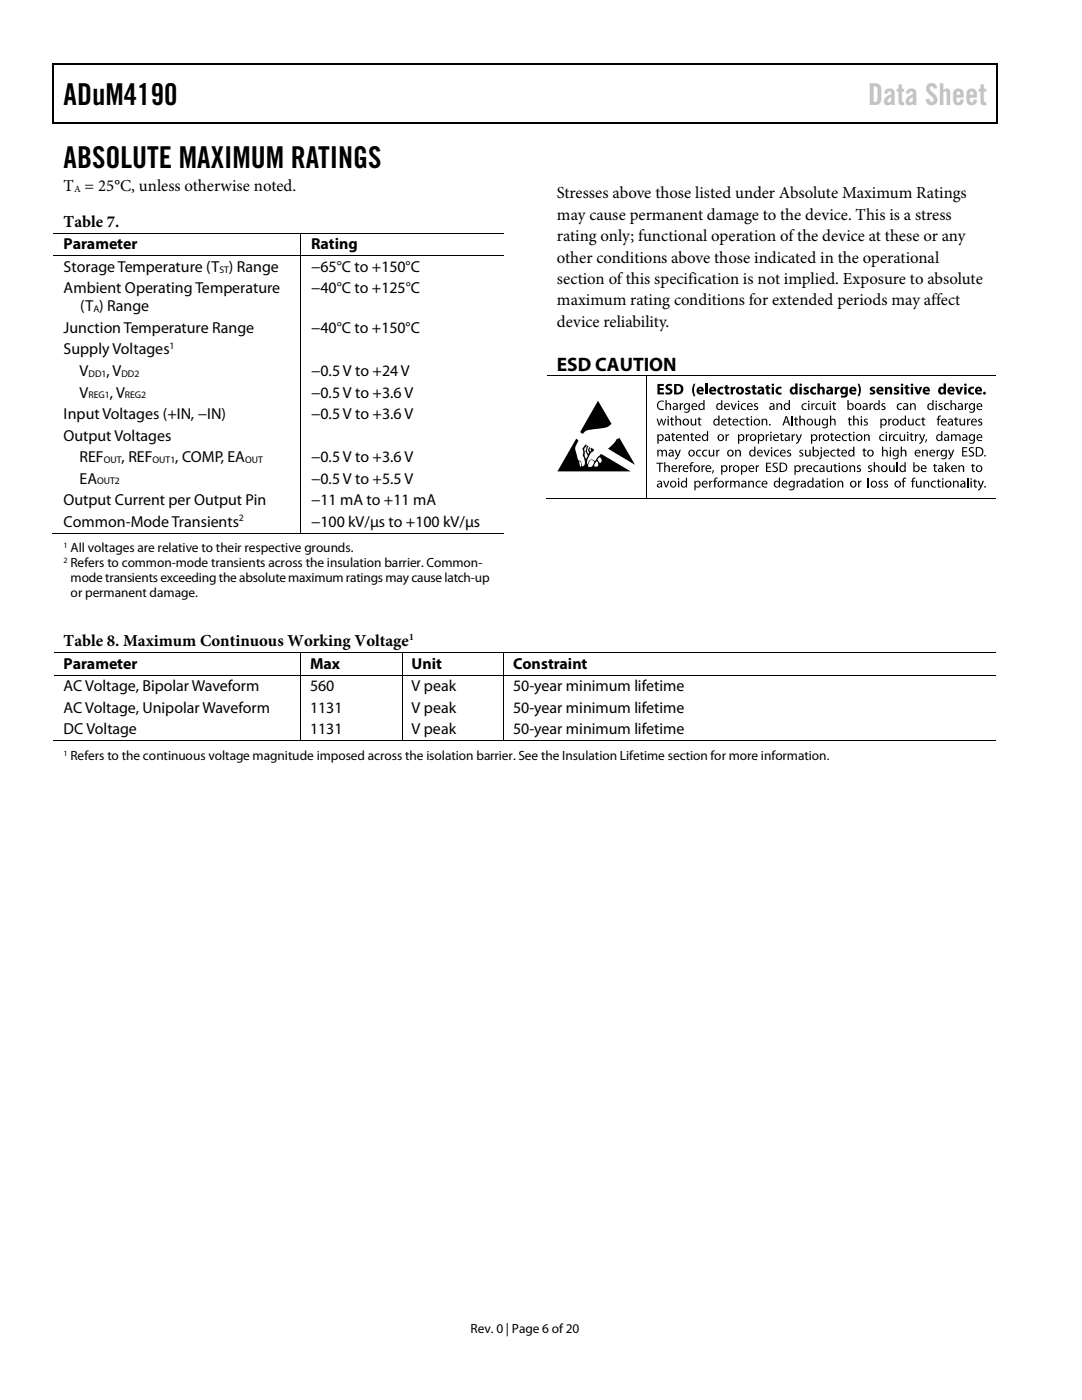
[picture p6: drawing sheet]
<svg xmlns="http://www.w3.org/2000/svg" width="216mm" height="279mm" viewBox="0 0 216 279" stroke-linecap="round" stroke-linejoin="round" font-family="sans-serif">
<defs><g id="words">
<g font-size="6">
<text x="12.7" y="20.9">ADuM4190</text>
<text x="12.7" y="33.6">ABSOLUTE MAXIMUM RATINGS</text>
</g>
<text font-size="6" fill="#c1c1c1" x="173.2" y="20.9">Data Sheet</text>
<text font-size="3.9" x="111.1" y="74">ESD CAUTION</text>
<g font-size="3.3">
<text x="12.7" y="38.1">T = 25°C, unless otherwise noted.</text>
<text x="111.1" y="39.5">Stresses above those listed under Absolute Maximum Ratings</text>
<text x="12.7" y="45.2">Table 7.</text>
<text x="111.1" y="43.8">may cause permanent damage to the device. This is a stress</text>
<text x="111.1" y="48.1">rating only; functional operation of the device at these or any</text>
<text x="111.1" y="52.4">other conditions above those indicated in the operational</text>
<text x="111.1" y="56.7">section of this specification is not implied. Exposure to absolute</text>
<text x="111.1" y="61">maximum rating conditions for extended periods may affect</text>
<text x="111.1" y="65.2">device reliability.</text>
<text x="12.7" y="128.9">Table 8. Maximum Continuous Working Voltage</text>
</g>
<g font-size="3.2">
<text x="12.7" y="49.8">Parameter</text>
<text x="62.1" y="49.8">Rating</text>
<text x="12.7" y="54.3">Storage Temperature (T ) Range</text>
<text x="12.7" y="58.5">Ambient Operating Temperature</text>
<text x="62.1" y="54.3">−65°C to +150°C</text>
<text x="62.1" y="58.5">−40°C to +125°C</text>
<text x="16" y="62.1">(T ) Range</text>
<text x="12.7" y="66.5">Junction Temperature Range</text>
<text x="12.7" y="70.7">Supply Voltages</text>
<text x="62.1" y="66.5">−40°C to +150°C</text>
<text x="15.9" y="75.1">V</text>
<text x="21.3" y="75.1">, V</text>
<text x="62.1" y="75.1">−0.5 V to +24 V</text>
<text x="12.7" y="83.7">Input Voltages (+IN, −IN)</text>
<text x="15.9" y="79.3">V</text>
<text x="21.9" y="79.3">, V</text>
<text x="62.1" y="79.3">−0.5 V to +3.6 V</text>
<text x="62.1" y="83.7">−0.5 V to +3.6 V</text>
<text x="12.7" y="87.9">Output Voltages</text>
<text x="15.9" y="92.2">REF</text>
<text x="24.3" y="92.2">, REF</text>
<text x="35" y="92.2">, COMP, EA</text>
<text x="62.1" y="92.2">−0.5 V to +3.6 V</text>
<text x="12.7" y="100.8">Output Current per Output Pin</text>
<text x="15.9" y="96.5">EA</text>
<text x="62.1" y="100.8">−11 mA to +11 mA</text>
<text x="62.1" y="96.5">−0.5 V to +5.5 V</text>
<text x="12.7" y="105.1">Common-Mode Transients</text>
<text x="62.1" y="105.1">−100 kV/µs to +100 kV/µs</text>
<text x="12.7" y="133.5">Parameter</text>
<text x="12.7" y="138">AC Voltage, Bipolar Waveform</text>
<text x="61.9" y="133.5">Max</text>
<text x="61.9" y="138">560</text>
<text x="82.1" y="133.5">Unit</text>
<text x="82.1" y="138">V peak</text>
<text x="102.4" y="133.5">Constraint</text>
<text x="102.4" y="138">50-year minimum lifetime</text>
<text x="12.7" y="142.2">AC Voltage, Unipolar Waveform</text>
<text x="61.9" y="142.2">1131</text>
<text x="82.1" y="142.2">V peak</text>
<text x="102.4" y="142.2">50-year minimum lifetime</text>
<text x="12.7" y="146.6">DC Voltage</text>
<text x="61.9" y="146.6">1131</text>
<text x="82.1" y="146.6">V peak</text>
<text x="102.4" y="146.6">50-year minimum lifetime</text>
</g>
<g font-size="2.7">
<text x="14.1" y="110.2">All voltages are relative to their respective grounds.</text>
<text x="14.1" y="113.2">Refers to common-mode transients across the insulation barrier. Common-</text>
<text x="14.1" y="119.1">or permanent damage.</text>
<text x="14.1" y="116.1">mode transients exceeding the absolute maximum ratings may cause latch-up</text>
<text x="14.1" y="151.8">Refers to the continuous voltage magnitude imposed across the isolation barrier. See the Insulation Lifetime section for more information.</text>
<text x="93.9" y="266">Rev. 0 | Page 6 of20</text>
</g>
<g font-size="1.9">
<text x="14.8" y="38.3">A</text>
<text x="43.8" y="54.4">ST</text>
<text x="18.6" y="62.3">A</text>
<text x="33.8" y="69.7">1</text>
<text x="17.7" y="75.2">DD1</text>
<text x="24.3" y="75.2">DD2</text>
<text x="17.7" y="79.5">REG1</text>
<text x="24.9" y="79.5">REG2</text>
<text x="20.7" y="92.4">OUT</text>
<text x="30.4" y="92.4">OUT1</text>
<text x="48.9" y="92.4">OUT</text>
<text x="19.4" y="96.7">OUT2</text>
<text x="47.7" y="104.1">2</text>
<text x="81.6" y="127.7">1</text>
</g>
<g font-size="1.6">
<text x="12.7" y="109.3">1</text>
<text x="12.7" y="112.3">2</text>
<text x="12.7" y="150.9">1</text>
</g>
</g></defs>
<g fill="#000">
<path d="M10.5 12.7h.3v1h-.3zM10.5 12.7h.3v.3h-.3zM133.3 12.7h.3v.3h-.3zM198.8 12.7h.2v1h-.2zM198.8 12.7h.2v.3h-.2zM10.5 24.4h.3v.2h-.3zM133.1 24.4h.2v.2h-.2zM198.8 24.4h.2v.2h-.2zM59.9 46.4h.2v.2h-.2zM59.9 51h.2v.1h-.2zM128.8 74.9h.2v.2h-.2zM131.2 76.6h1.3v.4h-.9v.4h.8v.4h-.8v.5h.9v.4h-1.3z"/>
<path d="M132.8 79.9h.2v.8l.5-.2 .3 .2 .1 1.1h-.2l-.1-.9-.2-.3-.4 .4v.8h-.2zM133 76.8l.6-.2 .5 .1-.1 .4h-.7v.1l.1 .2a.72 .72 0 0 1 .8 .9 .72 .72 0 0 1-1.1 .4l-.3-.1v-.4l.8 .1 .1-.2-.1-.2a.69 .69 0 0 1-.7-.3 .69 .69 0 0 1 .1-.8zM138.5 76.6h.3a2.73 2.73 0 0 0 0 2.5 .71 .71 0 0 1-.7-.9v-.8zM140.7 76.5h.5v2.2h-.5zM143.3 77.4l.9-.2h.2l-.1 .4a.44 .44 0 0 0-.7 .4 .44 .44 0 0 0 .7 .3l.1 .4a.82 .82 0 0 1-1.1-.2 .82 .82 0 0 1 0-1.1zM144.7 76.9l.5-.1v.4h.3v.4h-.3v.7h.3v.4h-.5l-.2-.2-.1-.9h-.2v-.4h.2zM145.8 77.2h.4v.3l.3-.3h.2v.4h-.3l-.1 .3v.8h-.5zM148.9 77.3l.4-.1 .4 .1v.3l-.5-.1v.2a.56 .56 0 0 1 .6 .7 .56 .56 0 0 1-.8 .3l-.4-.1 .1-.3 .4 .1 .3-.1-.5-.3a.43 .43 0 0 1 0-.7zM150.1 76.9l.5-.1v.4h.3v.4h-.3l.1 .7h.2v.4h-.5l-.2-.2-.1-.9h-.1v-.4h.1zM152.9 76.9l.5-.1v.4h.3v.4h-.3v.7h.3v.4h-.5l-.2-.2-.1-.9h-.2v-.4h.2zM155 77.4l.8-.2h.2l-.1 .4a.45 .45 0 0 0-.7 .4 .45 .45 0 0 0 .7 .3l.1 .4a.82 .82 0 0 1-1.1-.2 .82 .82 0 0 1 .1-1.1zM160.5 77.3l.4-.1 .5 .1-.1 .3-.5-.1v.2a.56 .56 0 0 1 .6 .7 .56 .56 0 0 1-.8 .3l-.3-.1 .1-.3 .4 .1 .2-.1-.5-.3a.43 .43 0 0 1 0-.7z"/>
<path d="M161.9 77.4l.8-.2h.2l-.1 .4a.45 .45 0 0 0-.7 .4 .45 .45 0 0 0 .7 .3l.1 .4a.82 .82 0 0 1-1.1-.2 .82 .82 0 0 1 .1-1.1zM163.1 76.5h.5v.9a.55 .55 0 0 1 .7-.2 .55 .55 0 0 1 .3 .6v.9h-.5v-1l-.2-.1-.3 .2v.9h-.5zM166.6 77.2h.4v.3l.3-.3h.2v.4h-.3l-.2 .3v.8h-.4zM171.1 76.6a.71 .71 0 0 1 .6 .8v.8a.71 .71 0 0 1-.6 .9 2.73 2.73 0 0 0 0-2.5zM173.7 77.3l.5-.1 .4 .1-.1 .3-.4-.1v.2a.53 .53 0 0 1 .6 .6 .53 .53 0 0 1-.7 .5l-.5-.2 .1-.3 .4 .1 .2-.1-.5-.3a.42 .42 0 0 1 0-.7zM176.6 77.2h.4v.2l.1-.1a.55 .55 0 0 1 .7-.1 .55 .55 0 0 1 .2 .6v.9h-.4l-.1-1-.2-.1-.2 .2v.9h-.5zM178.5 77.3l.5-.1 .4 .1-.1 .3-.4-.1v.2a.53 .53 0 0 1 .6 .6 .53 .53 0 0 1-.7 .5l-.5-.2 .1-.3 .4 .1 .2-.1-.5-.3a.42 .42 0 0 1 0-.7zM180.7 76.9l.4-.1v.4h.4v.4h-.4l.1 .7h.3v.4h-.6l-.2-.2v-.9h-.2v-.4h.2zM182.4 77.2h.5l.3 1.1 .3-1.1h.5l-.5 1.5h-.5zM189.7 79.9h.2v.8l.4-.2 .4 .2 .1 1.1h-.3v-.9l-.3-.3-.3 .4v.8h-.2zM190.6 77.2h.5l.3 1.1 .3-1.1h.5l-.6 1.5h-.5zM193.4 77.4l.2-.2h.6h.2l-.1 .4a.44 .44 0 0 0-.7 .4 .44 .44 0 0 0 .7 .3l.1 .4a.82 .82 0 0 1-1.1-.2 .82 .82 0 0 1 .1-1.1z"/>
<path d="M119.3 80l2.7 4.6-.2 .2a3.7 3.7 0 0 1-2.7 .8l-.7 .1a2.23 2.23 0 0 0-2.1 .9l-.5-.4zM123 87.7l.6-.3 3.1 5.4-5.4-3.2 1.1-1.1zM128.8 99.4h.2v.2h-.2zM131.2 89.8h.2v.2l.2-.2h.4l.2 .2 .3-.2h.3l.3 .5v.8h-.3v-1l-.3-.2-.3 .3v.9h-.2v-1l-.3-.2-.3 .3v.9h-.2zM131 83.6h.3l.3 1.1 .3-1.1h.2l.3 1.1 .3-1.1h.3l-.5 1.3h-.2l-.3-1.1-.4 1.1h-.2zM131 92.3h1.4v.3h-.6v1.6h-.3v-1.6h-.5zM131.3 80.2l.8-.3 .4 .1-.1 .2a.76 .76 0 0 0-1.1 .7 .76 .76 0 0 0 1.1 .7l.1 .2a.98 .98 0 0 1-1.3-.3 .98 .98 0 0 1 .1-1.3zM132.5 92.2h.3v.9l.4-.3 .4 .2 .1 1.2h-.3v-1l-.3-.2-.3 .3v.9h-.3zM132.3 95.9h.3l.3 1.1 .4-1.1h.3l-.5 1.4h-.3zM133.9 83.3h.2v.3h.4v.2h-.4l.1 .9h.3l-.1 .2h-.3l-.2-.2v-.9h-.2v-.2h.2zM134.1 86.4h.3v.3h.3v.2h-.3v.9h.3l-.1 .2h-.3l-.2-.2v-.9h-.2v-.2h.2zM134.8 82.9h.2v.9l.4-.3 .4 .3 .1 1.1h-.2l-.1-1-.3-.2-.3 .3v.9h-.2z"/>
<path d="M134.6 89.8h.3l.3 1 .4-1h.3l-.7 1.6-.5 .3v-.2l.4-.5zM135.4 92.9h.2l.1 .2 .4-.3v.3h-.2l-.2 .3v.8h-.3zM135.6 80.5h.2v.3l.5-.3v.2h-.2l-.2 .3v.8h-.3zM136.3 86.7h.2l.1 .2 .1-.1a.49 .49 0 0 1 .7 .1l.1 1.1h-.3v-1l-.3-.2-.3 .3v.9h-.3zM137.9 92.3h.5v.1l-.3 .1-.1 .1v.3h.3v.1h-.3v1.2h-.3v-1.2h-.2v-.1h.2zM137.9 86.4h.2v.3h.4v.2h-.4l.1 .9h.3v.2h-.2a.35 .35 0 0 1-.4-.4v-.7h-.2v-.2h.2zM137.8 83.6h.2l.1 .9 .2 .2 .4-.2v-.9h.2v1.3h-.2v-.2l-.1 .1a.47 .47 0 0 1-.7-.1zM139.4 83.3h.2v.3h.4v.2h-.4l.1 .9h.2l.1 .2h-.4l-.2-.2v-.9h-.2zM139.1 89.9l.5-.2 .3 .1v.2a.51 .51 0 0 0-.8 .5 .51 .51 0 0 0 .8 .4v.1a.7 .7 0 0 1-.9-.1 .7 .7 0 0 1 .1-1zM140 92.9h.2v.2l.4-.3v.3l-.4 .3v.8h-.2zM140.3 89.9l.5-.2 .3 .1v.2a.51 .51 0 0 0-.8 .4 .51 .51 0 0 0 .8 .5v.1a.71 .71 0 0 1-.9-.1 .71 .71 0 0 1 .1-1zM141.5 95.9h.2v.3l.5-.3v.3h-.3l-.2 .3v.8h-.2z"/>
<path d="M142.2 93.9l.3-.1-.3 .7h-.2zM142.7 95.4l.5-.1v.2l-.4 .1v.1l-.1 .2h.4v.2h-.3v1.2h-.3v-1.2h-.2v-.2h.2zM141.4 89.8h.2l.1 .9 .2 .2 .4-.2v-.9h.2v1.3h-.2v-.2l-.1 .1a.47 .47 0 0 1-.7-.1zM142.9 89.8h.2v.2l.5-.3v.3h-.2l-.2 .3v.8h-.3zM144.8 95.9h.2v.3l.2-.2 .2-.1v.3h-.2l-.2 .3v.8h-.2zM144.8 86.7h.2v.2l.5-.3v.3h-.3l-.2 .3v.8h-.2zM145.5 92.9h.2v.2l.4-.3v.3l-.4 .3v.8h-.2zM145.4 83.3h.2v.3h.4v.2h-.4l.1 .9h.3v.2h-.2a.35 .35 0 0 1-.4-.4v-.7h-.2v-.2h.2zM145.7 95.9h.2v.3l.2-.2h.4l.2 .2 .3-.2h.3l.3 .5v.8h-.3v-1l-.2-.2-.3 .2-.1 1h-.2v-1l-.3-.2-.3 .3v.9h-.2zM145.8 80.5h.2l.4 1.1 .4-1.1h.2l-.5 1.3h-.2zM146.7 89.8h.2v.2l.1-.1a.5 .5 0 0 1 .8 .1v1.1h-.2v-1l-.3-.2-.4 .3v.9h-.2zM147.7 83.8l.6-.3 .3 .1-.1 .2a.51 .51 0 0 0-.7 .4 .51 .51 0 0 0 .7 .5l.1 .2a.7 .7 0 0 1-.9-.2 .7 .7 0 0 1 0-.9z"/>
<path d="M148.8 86.7h.2l.1 .2 .2-.2 .2-.1v.3h-.2l-.2 .3v.8h-.3zM148 80.7l.5-.2h.4l-.1 .2a.51 .51 0 0 0-.7 .5 .51 .51 0 0 0 .7 .4l.1 .2a.71 .71 0 0 1-1-.2 .71 .71 0 0 1 .1-.9zM149 83.3h.2v.3h.3v.2h-.3v.9h.3l-.1 .2h-.2l-.2-.2v-.9h-.3v-.2h.3zM149.3 95.9h.2v.3l.1-.1a.49 .49 0 0 1 .8 0l.1 1.2h-.3v-1l-.3-.2-.3 .3-.1 .9h-.2zM150.5 80.6l.4-.1h.3v.2h-.5v.2l.2 .1a.41 .41 0 0 1 .4 .4 .41 .41 0 0 1-.2 .4l-.7-.1 .1-.1h.5v-.3l-.2-.1a.4 .4 0 0 1-.3-.6zM150.8 92.9h.2v.2l.5-.3v.3h-.3l-.1 .3v.8h-.3zM150.9 96.1l.6-.2 .3 .1-.1 .2a.51 .51 0 0 0-.7 .4 .51 .51 0 0 0 .7 .5l.1 .1a.7 .7 0 0 1-.9-.1 .7 .7 0 0 1 0-1zM152 83.6h.2v.2l.1-.1a.48 .48 0 0 1 .7 .1l.1 1.1h-.2l-.1-1-.2-.2-.4 .3v.9h-.2zM152.4 89.8h.2l.4 1.1 .4-1.1h.2l-.5 1.3h-.2zM152.8 86.7h.2v.2l.4-.3v.3h-.2l-.2 .3v.8h-.2zM153.5 84.6h.2v.3h-.2zM152.8 92.3h1.1v.2h-.8v.6h.7v.2h-.7v.7h.8v.2h-1.1z"/>
<path d="M154.2 92.6a.8 .8 0 0 1 1-.2l-.1 .2h-.6a.27 .27 0 0 0-.1 .2 .27 .27 0 0 0 .1 .2 .64 .64 0 0 1 .7 .9 .64 .64 0 0 1-1.1 .2l.1-.2a.39 .39 0 0 0 .6 .1 .39 .39 0 0 0-.1-.7 .54 .54 0 0 1-.5-.7zM154.9 80.5h.2v.2l.1-.1a.49 .49 0 0 1 .8 .1l.1 1.1h-.3v-.9l-.3-.3-.3 .3v.9h-.3zM154.6 89.9l.5-.2 .3 .1v.2a.51 .51 0 0 0-.7 .4 .51 .51 0 0 0 .7 .5v.1a.71 .71 0 0 1-.9-.1 .71 .71 0 0 1 .1-1zM155.8 86.4h.2v.3h.4v.2h-.4l.1 .9h.3l-.1 .2h-.3l-.2-.2v-.9h-.2v-.2h.2zM157.1 89.9l.4-.2 .3 .1v.2h-.5v.2l.2 .1a.4 .4 0 0 1 .4 .4 .4 .4 0 0 1-.2 .4l-.7-.1 .1-.1h.5v-.3l-.2-.1a.4 .4 0 0 1-.3-.6zM157.9 82.9h.3v2h-.3zM158 86.7h.2v.2l.4-.3v.3h-.2l-.2 .3v.8h-.2zM158.7 83.3h.2v.3h.3v.2h-.3v.9h.3v.2h-.3l-.2-.2v-.9h-.3v-.2h.3zM158.9 95.9h.3v.3l.2-.2 .2-.1v.3h-.2l-.2 .3v.8h-.2zM158.8 86.7h.2l.4 1 .4-1h.2l-.6 1.6-.5 .3-.1-.2a.45 .45 0 0 0 .5-.5zM159.5 82.9h.3v.9l.4-.3 .4 .3v1.1h-.2v-1l-.3-.2-.3 .3v.9h-.3zM159.6 89.9l.4-.2 .3 .1-.1 .2h-.4v.2l.2 .1a.41 .41 0 0 1 .3 .4 .41 .41 0 0 1-.2 .4l-.6-.1v-.1h.5v-.3l-.2-.1a.4 .4 0 0 1-.2-.6z"/>
<path d="M160.1 92.9h.2v.2l.4-.3v.3h-.2l-.2 .3v.8h-.2zM160.1 80.7l.5-.2h.4l-.1 .2a.51 .51 0 0 0-.7 .5 .51 .51 0 0 0 .7 .4l.1 .2a.7 .7 0 0 1-1-.2 .7 .7 0 0 1 .1-.9zM160.6 89.8h.3v.9l.3 .2 .3-.3v-.8h.3v1.3h-.3v-.2l-.1 .1a.47 .47 0 0 1-.7-.1zM161.9 80.5h.2v.3l.5-.3v.2h-.3l-.2 .3v.8h-.2zM162.5 93l.5-.2 .3 .1-.1 .2a.51 .51 0 0 0-.7 .5 .51 .51 0 0 0 .8 .4v.1a.71 .71 0 0 1-.9-.1 .71 .71 0 0 1 .1-1zM163.4 86.7h.2v.2l.4-.3v.3h-.2l-.2 .3v.8h-.2zM162.5 83.6h.3v.9l.3 .2 .3-.2v-.9h.3v1.3h-.2l-.1-.2v.1a.47 .47 0 0 1-.8-.1zM162.9 80.7l.5-.2h.3v.2a.51 .51 0 0 0-.8 .5 .51 .51 0 0 0 .8 .4v.2a.7 .7 0 0 1-.9-.2 .7 .7 0 0 1 .1-.9zM164.1 95.7l.2-.1v.3h.4v.2h-.4l.1 .9 .3 .1-.1 .2h-.3l-.2-.2v-1h-.2v-.2h.2zM164 80.5h.2l.1 .9 .2 .2 .4-.2v-.9h.2v1.3h-.2v-.2l-.1 .1a.46 .46 0 0 1-.7-.1zM165.6 82.9h.3v.9l.4-.3 .4 .3v1.1h-.2v-1l-.3-.2-.3 .3v.9h-.3zM164.9 92.9h.2l.1 .9 .2 .2 .4-.3v-.8h.2v1.3h-.2v-.2l-.1 .1a.46 .46 0 0 1-.7-.1z"/>
<path d="M165.8 86.4h.3v.3h.3v.2h-.3v.9h.3v.2h-.2a.35 .35 0 0 1-.4-.4v-.7h-.2v-.2h.2zM166.2 80.2h.3v.3h.3v.2h-.3v.9h.3v.2h-.4l-.1-.2-.1-.9h-.2v-.2h.2zM165.9 89.9l.5-.2 .3 .1v.2a.51 .51 0 0 0-.8 .5 .51 .51 0 0 0 .8 .4v.1a.71 .71 0 0 1-.9-.1 .71 .71 0 0 1 .1-1zM166.5 92.6h.2v.3h.4v.1h-.4l.1 1h.2l.1 .2h-.4l-.2-.2v-1h-.2zM167.1 95.9h.2v.3l.1-.1a.5 .5 0 0 1 .8 0l.1 1.2h-.3v-1l-.3-.2-.3 .3v.9h-.3zM167.1 89.5h.2v.3h.4v.2h-.4l.1 .9h.3l-.1 .2h-.3l-.2-.2v-.9h-.2v-.2h.2zM168.2 86.8l.5-.2 .3 .1v.2a.51 .51 0 0 0-.8 .4 .51 .51 0 0 0 .8 .5v.2a.7 .7 0 0 1-.9-.2 .7 .7 0 0 1 .1-1zM169.5 92.9h.2v.2l.1-.1a.48 .48 0 0 1 .8 0v1.2h-.2v-1l-.3-.2-.3 .3v.9h-.3zM169.4 83.3h.2v.3h.4v.2h-.4l.1 .9h.2v.2h-.3l-.2-.2v-.9h-.2zM169.4 86.4h.2v.3h.4v.2h-.4l.1 .9h.2v.2h-.3l-.2-.2v-.9h-.2v-.2h.2zM170.2 82.9h.3v.9l.4-.3 .4 .3 .1 1.1h-.3v-1l-.3-.2-.3 .3v.9h-.3zM171 93l.4-.2 .4 .1-.1 .2h-.4v.2l.2 .1a.41 .41 0 0 1 .3 .4 .41 .41 0 0 1-.2 .4l-.7-.1 .1-.1h.3l.3-.2-.6-.4z"/>
<path d="M171.2 95.9h.2v.3l.5-.3v.3h-.3l-.1 .3v.8h-.3zM172.4 83.7l.4-.2 .3 .1v.2h-.5l.1 .2 .1 .1a.41 .41 0 0 1 .4 .4 .41 .41 0 0 1-.2 .4l-.7-.1 .1-.1h.5v-.3l-.2-.1a.4 .4 0 0 1-.3-.6zM172.4 86.7h.2v.2l.1-.1a.5 .5 0 0 1 .8 .1v1.1h-.2v-1l-.3-.2-.4 .3v.9h-.2zM172.3 89.5h.2v.3h.4v.2h-.4l.1 .9h.3l-.1 .2h-.3l-.2-.2v-.9h-.2v-.2h.2zM173.2 95.3h.2v2h-.2zM173.3 93l.4-.2 .3 .1-.1 .2h-.4v.2l.2 .1a.41 .41 0 0 1 .3 .4 .41 .41 0 0 1-.2 .4l-.6-.1v-.1h.3l.3-.2-.6-.4zM173.5 80.5h.2v.3l.5-.3v.2h-.3l-.1 .3-.1 .8h-.2zM174.3 92.2h.3v.9l.4-.3 .4 .2 .1 1.2h-.3v-1l-.3-.2-.3 .3v.9h-.3zM175.3 96.1l.4-.2 .4 .1-.1 .2h-.4v.2l.2 .1a.4 .4 0 0 1 .3 .3 .4 .4 0 0 1-.2 .5l-.7-.1 .1-.2 .5 .1v-.3l-.2-.1a.4 .4 0 0 1-.3-.6zM175.9 80.6l.4-.1h.4l-.1 .2h-.4v.2l.2 .1a.41 .41 0 0 1 .3 .4 .41 .41 0 0 1-.2 .4l-.6-.1v-.1h.5v-.3l-.2-.1a.39 .39 0 0 1-.3-.6zM176 89.1h.2v.9l.5-.3 .4 .3v1.1h-.2v-1l-.3-.2-.3 .3-.1 .9h-.2zM176.4 96.1l.4-.2 .4 .1-.1 .2h-.4v.2l.2 .1a.41 .41 0 0 1 .3 .3 .41 .41 0 0 1-.2 .5l-.7-.1 .1-.2 .5 .1v-.3l-.2-.1a.4 .4 0 0 1-.3-.6z"/>
<path d="M175.6 86.8l.5-.2 .4 .1-.1 .2a.51 .51 0 0 0-.7 .4 .51 .51 0 0 0 .7 .5l.1 .2a.7 .7 0 0 1-1-.2 .7 .7 0 0 1 .1-1zM177.2 83.6h.2l.1 .2 .4-.3v.3h-.2l-.2 .3v.8h-.2zM177.4 86.7h.2v.2l.2-.2 .2-.1v.3h-.2l-.2 .3v.8h-.2zM177.4 92.9h.2l.1 .9 .2 .2 .4-.3v-.8h.2v1.3h-.2v-.2l-.1 .1a.47 .47 0 0 1-.7-.1zM178.9 92.2h.3v2h-.3zM178.4 86.8l.5-.2 .3 .1v.2a.51 .51 0 0 0-.8 .4 .51 .51 0 0 0 .8 .5v.2a.7 .7 0 0 1-.9-.2 .7 .7 0 0 1 .1-1zM179.7 89.1h.3v.9l.4-.3 .4 .3 .1 1.1h-.3v-1l-.3-.2-.3 .3v.9h-.3zM179.1 80.7l.6-.2h.3l-.1 .2a.51 .51 0 0 0-.7 .5 .51 .51 0 0 0 .7 .4l.1 .2a.71 .71 0 0 1-.9-.2 .71 .71 0 0 1 0-.9zM180.3 95.4l.5-.1v.2l-.3 .1-.1 .1v.2h.3v.2h-.3v1.2h-.3v-1.2h-.2v-.2h.2zM179.5 86.7h.2l.1 .9 .2 .2 .4-.2v-.9h.2v1.3h-.2v-.2l-.1 .1a.46 .46 0 0 1-.7-.1zM181.6 80.5h.2v.2l.1-.1a.48 .48 0 0 1 .7 .1l.1 1.1h-.2v-.9l-.3-.3-.4 .4v.8h-.2zM181.7 86.4h.2v.3h.4v.2h-.4l.1 .9h.3v.2h-.4l-.2-.2v-.9h-.2z"/>
<path d="M182.1 95.4l.6-.1-.1 .2-.3 .1-.1 .1v.2h.4v.2h-.4v1.2h-.2v-1.2h-.2v-.2h.2zM181.2 83.6h.2l.1 .9 .2 .2 .4-.2v-.9h.2v1.3h-.2v-.2l-.1 .1a.46 .46 0 0 1-.7-.1zM182.6 86.7h.2v.2l.4-.3v.3h-.2l-.2 .3v.8h-.2zM183.4 86.7h.2l.4 1 .4-1h.2l-.6 1.6-.5 .3-.1-.2a.45 .45 0 0 0 .5-.5zM182.8 83.8l.5-.3 .4 .1-.1 .2a.51 .51 0 0 0-.7 .5 .51 .51 0 0 0 .7 .4l.1 .2a.71 .71 0 0 1-1-.2 .71 .71 0 0 1 .1-.9zM182.8 95.9h.2v1l.3 .2 .3-.3v-.9h.3v1.4h-.2v-.2l-.1 .1a.46 .46 0 0 1-.8-.1zM184 89.8h.2v.2l.1-.1a.49 .49 0 0 1 .8 .1v1.1h-.2v-1l-.3-.2-.4 .3v.9h-.2zM184 83.3h.3v.3h.3v.2h-.3v.9h.3v.2h-.2a.35 .35 0 0 1-.4-.4v-.7h-.2v-.2h.2zM184.3 95.9h.2v.3l.1-.1a.48 .48 0 0 1 .7 0l.1 1.2h-.2l-.1-1-.2-.2-.4 .3v.9h-.2zM184.7 87.7h.3l-.3 .6h-.1zM186.4 92.6h.2v.3h.4v.1h-.4l.1 1h.2l.1 .2h-.4l-.2-.2v-1h-.2zM185.9 96.1l.5-.2 .4 .1-.1 .2a.51 .51 0 0 0-.7 .4 .51 .51 0 0 0 .7 .5l.1 .1a.71 .71 0 0 1-1-.1 .71 .71 0 0 1 .1-1z"/>
<path d="M186.9 89.8h.2v.2l.5-.3v.3h-.3l-.1 .3-.1 .8h-.2zM187.2 83.1l.6-.1-.1 .2h-.3v.1l-.1 .3h.4v.2h-.4v1.1h-.2v-1.1h-.2v-.2h.2zM187.3 80.6l.4-.1h.4l-.1 .2h-.4v.2l.2 .1a.41 .41 0 0 1 .3 .4 .41 .41 0 0 1-.2 .4l-.7-.1 .1-.1h.5v-.3l-.2-.1a.39 .39 0 0 1-.3-.6zM187.1 95.7l.3-.1v.3h.3v.2h-.3v.9l.3 .1v.2h-.2a.35 .35 0 0 1-.4-.4v-.8h-.2v-.2h.2zM188.6 92.2h.2v1.3l.5-.6h.3l-.5 .5 .6 .8h-.3l-.5-.6-.1 .1v.5h-.2zM188.5 80.7l.5-.2h.4l-.1 .2a.51 .51 0 0 0-.7 .5 .51 .51 0 0 0 .7 .4l.1 .2a.71 .71 0 0 1-1-.2 .71 .71 0 0 1 .1-.9zM189.1 89.8h.3l.4 1 .4-1h.2l-.5 1.3-.6 .6-.1-.2 .5-.5zM189.8 86.7h.2v.2l.2-.2h.4l.2 .2 .3-.2h.3l.3 .5v.8h-.3v-1l-.3-.2-.3 .3v.9h-.2v-1l-.3-.2-.3 .3v.9h-.2zM190.2 95.9h.2v.3l.1-.1a.48 .48 0 0 1 .7 0l.1 1.2h-.2l-.1-1-.3-.2-.3 .3v.9h-.2zM190.6 83.3h.2v.3h.4v.2h-.4l.1 .9h.3v.2h-.4l-.2-.2v-.9h-.2v-.2h.2zM191.2 92.9h.2l.1 .2 .1-.1a.5 .5 0 0 1 .7 0l.1 1.2h-.3v-1l-.3-.2-.3 .3v.9h-.2zM192.5 80.5h.2v.3l.5-.3v.2l-.4 .3v.8h-.3z"/>
<path d="M191.4 83.6h.3v.9l.3 .2 .3-.2v-.9h.3v1.3h-.2v-.2l-.1 .1a.46 .46 0 0 1-.8-.1zM192 89.2h1v.2h-.8v.6h.8v.2h-.8v.7h.8v.2h-1zM193 83.6h.2v.2l.4-.3v.3h-.2l-.2 .3v.8h-.2zM193 95.3h.3v2h-.3zM193.4 89.5a.77 .77 0 0 1 .9-.2l-.1 .2-.3-.1-.3 .2 .1 .4a.64 .64 0 0 1 .6 .8 .64 .64 0 0 1-1 .2v-.2a.39 .39 0 0 0 .7 .1 .39 .39 0 0 0-.2-.6 .53 .53 0 0 1-.4-.8zM194 92.6h.2v.3h.4v.1h-.4v1h.3l-.1 .2h-.2l-.2-.2v-1h-.2v-.1h.2zM194.4 95.7l.2-.1v.3h.4v.2h-.4l.1 .9 .2 .1v.2h-.3l-.2-.2v-1h-.2v-.2h.2zM195.2 83.7l.4-.2 .4 .1-.1 .2h-.4v.2l.2 .1a.41 .41 0 0 1 .3 .4 .41 .41 0 0 1-.2 .4l-.7-.1 .1-.1 .3 .1 .3-.2-.6-.5zM195.1 95.9h.2l.4 1.1 .4-1.1h.2l-.5 1.4-.6 .6v-.2l.4-.5zM196.4 90.8h.3v.3h-.3zM196.4 97h.3v.3h-.3zM59.9 106.3h.2v.2h-.2z"/>
<path d="M59.9 130.1h.2v.2h-.2zM59.9 134.7h.2v.1h-.2zM80.1 130.1h.2v.2h-.2zM80.1 134.7h.2v.1h-.2zM100.4 130.1h.2v.2h-.2zM100.4 134.7h.2v.1h-.2zM59.9 147.7h.2v.2h-.2zM80.1 147.7h.2v.2h-.2zM100.4 147.7h.2v.2h-.2z"/>
<path d="M134.5 76.7a1.51 1.51 0 0 1 1.8 .6 1.24 1.24 0 0 1-1.7 1.4h-.1zM135 77v1.4a.71 .71 0 0 0 .9-.7 .71 .71 0 0 0-.9-.7z"/>
<path d="M139.2 77.4a.72 .72 0 0 1 .9-.2 .72 .72 0 0 1 .3 .9h-1a.54 .54 0 0 0 .9 .2v.3a.86 .86 0 0 1-1.1-.1 .86 .86 0 0 1 0-1.1zM139.6 77.5l-.2 .3h.6l-.1-.3z"/>
<path d="M139.5 80.6l.4-.1 .4 .1v-.7h.3v1.9h-.2v-.2a.61 .61 0 0 1-.9 .1 .61 .61 0 0 1-.1-.8zM139.8 80.7a.5 .5 0 0 0-.2 .6 .5 .5 0 0 0 .5 .3l.2-.1a.49 .49 0 0 0 0-.6 .49 .49 0 0 0-.5-.2z"/>
<path d="M141.7 77.4a.72 .72 0 0 1 .9-.2 .72 .72 0 0 1 .3 .9h-1l.2 .3 .7-.1v.3a.86 .86 0 0 1-1.1-.1 .86 .86 0 0 1 0-1.1zM142.1 77.5l-.2 .3h.6l-.1-.3z"/>
<path d="M143.1 80.6l.4-.1 .4 .1v-.7h.2l.1 1.9h-.3v-.2a.61 .61 0 0 1-.8 .1 .61 .61 0 0 1-.2-.8zM143.3 80.7a.5 .5 0 0 0-.2 .6 .5 .5 0 0 0 .6 .3 .5 .5 0 0 0 .2-.6 .5 .5 0 0 0-.6-.3z"/>
<path d="M146.9 77.9a.81 .81 0 0 1 1.6 0 .81 .81 0 0 1-1.6 0zM147.5 77.6l-.1 .1a.47 .47 0 0 0 .3 .7 .43 .43 0 0 0 .2-.5 .43 .43 0 0 0-.4-.3z"/>
<path d="M151.2 77.3l.4-.1a.65 .65 0 0 1 .9 .6v.9h-.4v-.1a.5 .5 0 0 1-.8 0 .5 .5 0 0 1 .1-.8l.6-.2-.3-.1-.4 .1zM151.7 78.1l-.1 .1 .2 .2 .2-.2v-.2z"/>
<path d="M154 76.6h.4v.3h-.4zM154 77.2h.4v1.5h-.4z"/>
<path d="M156.5 80.6l.5-.1 .4 .1v-.7h.2v1.9h-.2v-.2a.61 .61 0 0 1-.9 .1 .61 .61 0 0 1-.1-.8zM156.8 80.7a.5 .5 0 0 0-.2 .6 .5 .5 0 0 0 .6 .3 .5 .5 0 0 0 .2-.6 .5 .5 0 0 0-.6-.3z"/>
<path d="M157.8 77.4l.5-.2 .4 .1v-.8h.5v2.2h-.5v-.2a.69 .69 0 0 1-.9 .1 .69 .69 0 0 1-.2-1zM158.2 77.6a.41 .41 0 0 0-.1 .5 .41 .41 0 0 0 .5 .2 .42 .42 0 0 0 .1-.5 .42 .42 0 0 0-.5-.2z"/>
<path d="M159.6 76.6h.3v.3h-.3zM159.5 77.2h.5v1.5h-.5z"/>
<path d="M164.9 77.3l.4-.1a.66 .66 0 0 1 .9 .6v.9h-.4v-.1a.52 .52 0 0 1-.9-.1 .52 .52 0 0 1 .5-.8l.3-.1-.3-.1-.4 .1zM165.4 78.1v.3h.1l.2-.2v-.2z"/>
<path d="M169.1 79.9h.2v.8a.61 .61 0 0 1 .9-.1 .61 .61 0 0 1 .1 .8 .55 .55 0 0 1-.4 .4 .55 .55 0 0 1-.6-.2v.2h-.2zM169.4 80.8a.49 .49 0 0 0 0 .6 .49 .49 0 0 0 .5 .2 .5 .5 0 0 0 .2-.6 .5 .5 0 0 0-.5-.3z"/>
<path d="M167.8 77.4a.58 .58 0 0 1 1 0v-.2h.4v.5a1.74 1.74 0 0 1-.3 1.5l-.6 .2-.5-.1 .1-.4 .2 .1a.41 .41 0 0 0 .5-.1 .41 .41 0 0 0 .1-.4 .67 .67 0 0 1-.9 0 .67 .67 0 0 1-.1-.9zM168.3 77.6l-.1 .1a.44 .44 0 0 0 .2 .7 .4 .4 0 0 0 .3-.5 .4 .4 0 0 0-.4-.3z"/>
<path d="M169.6 77.4a.71 .71 0 0 1 .9-.2 .71 .71 0 0 1 .4 .9h-1a.54 .54 0 0 0 .8 .2l.1 .3a.86 .86 0 0 1-1.1-.1 .86 .86 0 0 1-.1-1.1zM170 77.5l-.1 .3h.6l-.1-.3z"/>
<path d="M175 77.4a.71 .71 0 0 1 1-.2 .71 .71 0 0 1 .3 .9h-1a.54 .54 0 0 0 .9 .2v.3a.86 .86 0 0 1-1.1-.1 .86 .86 0 0 1-.1-1.1zM175.4 77.5l-.1 .3h.6l-.1-.3z"/>
<path d="M174.5 80.6l.4-.1 .4 .1v-.7h.2v1.9h-.2v-.2a.61 .61 0 0 1-.8 .1 .61 .61 0 0 1-.2-.8zM174.7 80.7a.5 .5 0 0 0-.2 .6 .5 .5 0 0 0 .6 .3 .5 .5 0 0 0 .2-.6 .5 .5 0 0 0-.6-.3z"/>
<path d="M179.8 76.6h.4v.3h-.4zM179.7 77.2h.5v1.5h-.5z"/>
<path d="M181.8 76.6h.4v.3h-.4zM181.7 77.2h.5v1.5h-.5z"/>
<path d="M184.3 77.4a.72 .72 0 0 1 .9-.2 .72 .72 0 0 1 .3 .9h-.9a.54 .54 0 0 0 .8 .2l.1 .3a.86 .86 0 0 1-1.1-.1 .86 .86 0 0 1-.1-1.1zM184.7 77.5l-.1 .3h.5l-.1-.3z"/>
<path d="M185.2 80.6l.4-.1 .4 .1v-.7h.3v1.9h-.2v-.2a.61 .61 0 0 1-.9 .1 .61 .61 0 0 1-.1-.8zM185.5 80.7a.5 .5 0 0 0-.2 .6 .5 .5 0 0 0 .5 .3 .5 .5 0 0 0 .2-.6 .5 .5 0 0 0-.5-.3z"/>
<path d="M187.4 77.4l.5-.2 .4 .1v-.8h.5v2.2h-.5v-.2a.69 .69 0 0 1-.9 .1 .69 .69 0 0 1-.2-1zM187.8 77.6l-.1 .1a.43 .43 0 0 0 .3 .7 .41 .41 0 0 0 .3-.5 .41 .41 0 0 0-.5-.3z"/>
<path d="M189.2 77.4a.71 .71 0 0 1 .9-.2 .71 .71 0 0 1 .4 .9h-1a.54 .54 0 0 0 .8 .2l.1 .3a.86 .86 0 0 1-1.1-.1 .86 .86 0 0 1-.1-1.1zM189.6 77.5l-.1 .3h.5v-.3z"/>
<path d="M192.4 76.6h.4v.3h-.4zM192.4 77.2h.5v1.5h-.5z"/>
<path d="M194.7 77.4a.72 .72 0 0 1 .9-.2 .72 .72 0 0 1 .4 .9h-1l.2 .3 .6-.1 .1 .3a.86 .86 0 0 1-1.1-.1 .86 .86 0 0 1-.1-1.1zM195.1 77.5l-.1 .3h.5l-.1-.3z"/>
<path d="M115 87.6l-3.8 6.5h14.6l-5.9-3.5-.7 .7-.5 .8-.1-.2a.71 .71 0 0 0-.8-.1 .71 .71 0 0 0-.5 .6l-.1 .3a2.84 2.84 0 0 1 1.3-2.8v-.2l-.6-.3v.6l-.1 .2-.2-.4 .1-.6-.3 .3v.5l.2 .3-.2 .3-.1-.2a.65 .65 0 0 1-.1-.9l.3-.4-.3-.2-.4 1.1 .2 .4a.71 .71 0 0 1-.1 1.1l-.2-.3v-1a.8 .8 0 0 1 .3-1.1l.1-.2-.3-.2-.6 .8 .2 .7-.1 .7 .3 .8a1.02 1.02 0 0 1-.4 1.4l-.4-1.1a.79 .79 0 0 1-.7-1l-.1-.4a2.11 2.11 0 0 1 .3-2.5 .42 .42 0 0 0-.3-.5zM115.6 92.1l.2-.1 .1 .4 .1 .6-.2 .2zM117.8 91.8a.58 .58 0 0 1 .7 .3 .58 .58 0 0 1-.2 .8 .6 .6 0 0 1-1 .1l.2-.6zM119 92.1a.51 .51 0 0 1 .4 .7 .51 .51 0 0 1-.8 .2zM119.3 91.5l.4-.3a.69 .69 0 0 1 0 1.2l-.5-.7z"/>
<path d="M131.2 86.7h.2v.2a.61 .61 0 0 1 .9-.1 .61 .61 0 0 1 .1 .8 .54 .54 0 0 1-.4 .4 .54 .54 0 0 1-.6-.2v.8h-.2zM131.5 87a.49 .49 0 0 0-.1 .6 .49 .49 0 0 0 .6 .2 .5 .5 0 0 0 .2-.6 .5 .5 0 0 0-.6-.3z"/>
<path d="M131.2 96l.4-.1 .5 .3v1.1h-.2v-.2a.43 .43 0 0 1-.6 .1 .43 .43 0 0 1 0-.6l.6-.2v-.1a.42 .42 0 0 0-.7-.1zM131.4 96.7v.4l.4-.1 .1-.4z"/>
<path d="M133.2 83.2a.15 .15 0 0 1 .3 0 .15 .15 0 0 1-.3 0zM133.2 83.6h.3v1.3h-.3z"/>
<path d="M132.7 86.8l.5-.2 .4 .3 .1 1.1h-.2v-.2a.43 .43 0 0 1-.7 .1 .43 .43 0 0 1 0-.6l.6-.1v-.2a.41 .41 0 0 0-.6-.1zM133 87.4l-.1 .4h.4l.2-.2v-.3z"/>
<path d="M134.1 93a.57 .57 0 0 1 .8-.1 .57 .57 0 0 1 .2 .7h-.9a.53 .53 0 0 0 .8 .4l.1 .1a.73 .73 0 0 1-1-.1 .73 .73 0 0 1 0-1zM134.4 93.1l-.2 .3h.7l-.1-.3z"/>
<path d="M133.7 96.6a.68 .68 0 0 1 1.3 0 .68 .68 0 0 1-1.3 0zM134.1 96.2a.5 .5 0 0 0-.2 .6 .5 .5 0 0 0 .6 .3 .5 .5 0 0 0 .2-.7 .5 .5 0 0 0-.6-.2z"/>
<path d="M133.5 89.8l.4-.1 .5 .3v1.1h-.2v-.2a.43 .43 0 0 1-.7 .2 .43 .43 0 0 1 .1-.7l.6-.1-.1-.2a.41 .41 0 0 0-.6-.1zM133.7 90.5v.4h.4l.1-.2v-.3z"/>
<path d="M135 86.9a.58 .58 0 0 1 .7-.2 .58 .58 0 0 1 .3 .7h-.9l.2 .4h.6l.1 .2a.73 .73 0 0 1-1-.2 .73 .73 0 0 1 0-.9zM135.3 86.9l-.2 .3h.7l-.1-.3z"/>
<path d="M134.3 80.6l.1-.1a.57 .57 0 0 1 .8 .5l.1 .8h-.3v-.1a.43 .43 0 0 1-.6 .1 .43 .43 0 0 1 0-.7l.6-.1v-.2a.41 .41 0 0 0-.6-.1zM134.5 81.2v.4h.3l.2-.2v-.3z"/>
<path d="M135.3 95.6a.15 .15 0 0 1 .3 0 .15 .15 0 0 1-.3 0zM135.3 95.9h.2v1.4h-.2z"/>
<path d="M136.4 93a.58 .58 0 0 1 .7-.1 .58 .58 0 0 1 .3 .7h-1l.3 .4h.6v.1a.73 .73 0 0 1-.9-.1 .73 .73 0 0 1 0-1zM136.6 93.1l-.2 .3h.8l-.2-.3z"/>
<path d="M136.2 84.3a.7 .7 0 0 1 1.4 0 .7 .7 0 0 1-1.4 0zM136.6 83.8a.5 .5 0 0 0-.1 .6 .5 .5 0 0 0 .6 .3 .49 .49 0 0 0 .1-.6 .49 .49 0 0 0-.6-.3z"/>
<path d="M136 96.1l.4-.2 .5 .2v-.8h.2v2h-.2v-.2a.61 .61 0 0 1-.9 .1 .61 .61 0 0 1-.1-.9zM136.3 96.2a.5 .5 0 0 0-.2 .6 .5 .5 0 0 0 .5 .3 .49 .49 0 0 0 .2-.6 .49 .49 0 0 0-.5-.3z"/>
<path d="M136.6 80.6a.52 .52 0 0 1 .8 .1l.1-.2h.2v.3a1.65 1.65 0 0 1-.2 1.4l-.5 .2-.5-.1 .1-.2 .2 .1a.47 .47 0 0 0 .5-.1 .47 .47 0 0 0 .1-.5 .63 .63 0 0 1-.9 0 .63 .63 0 0 1 .1-1zM136.9 80.7a.49 .49 0 0 0-.2 .6 .49 .49 0 0 0 .5 .3 .48 .48 0 0 0 .2-.6 .48 .48 0 0 0-.5-.3z"/>
<path d="M137.3 90.4a.7 .7 0 0 1 1.4 0 .7 .7 0 0 1-1.4 0zM137.8 90a.5 .5 0 0 0-.2 .6 .5 .5 0 0 0 .6 .3 .49 .49 0 0 0 .2-.7 .49 .49 0 0 0-.6-.2z"/>
<path d="M138.1 80.7a.57 .57 0 0 1 .7-.2 .57 .57 0 0 1 .3 .7h-.9l.2 .4h.6l.1 .2a.73 .73 0 0 1-1-.2 .73 .73 0 0 1 0-.9zM138.4 80.7l-.2 .3h.7l-.1-.3z"/>
<path d="M138.5 95.9h.3v.3a.61 .61 0 0 1 .8-.1 .61 .61 0 0 1 .2 .8 .55 .55 0 0 1-.5 .4 .55 .55 0 0 1-.5-.2v.7h-.2zM138.9 96.3a.49 .49 0 0 0-.1 .5 .49 .49 0 0 0 .6 .3 .5 .5 0 0 0 .2-.6 .5 .5 0 0 0-.6-.3z"/>
<path d="M138.8 86.9a.57 .57 0 0 1 .7-.2 .57 .57 0 0 1 .3 .7h-.9l.2 .4h.6l.1 .2a.73 .73 0 0 1-1-.2 .73 .73 0 0 1 0-.9zM139.1 86.9l-.2 .3h.7l-.1-.3z"/>
<path d="M138.4 93.5a.69 .69 0 0 1 1.3 0 .69 .69 0 0 1-1.3 0zM138.8 93.1a.5 .5 0 0 0-.2 .6 .5 .5 0 0 0 .6 .3 .49 .49 0 0 0 .2-.7 .49 .49 0 0 0-.6-.2z"/>
<path d="M140.2 96.1a.57 .57 0 0 1 .7-.1 .57 .57 0 0 1 .3 .7h-.9l.2 .4h.6v.1a.73 .73 0 0 1-.9-.1 .73 .73 0 0 1 0-1zM140.4 96.2l-.1 .3h.7l-.2-.3z"/>
<path d="M140.9 93a.57 .57 0 0 1 .7-.1 .57 .57 0 0 1 .3 .7h-.9l.2 .4h.6l.1 .1a.73 .73 0 0 1-1-.1 .73 .73 0 0 1 0-1zM141.2 93.1l-.2 .3h.7l-.1-.3z"/>
<path d="M140.2 86.8l.4-.2 .5 .2v-.8h.2v2h-.2v-.2a.61 .61 0 0 1-.9 .1 .61 .61 0 0 1-.1-.8zM140.5 86.9a.5 .5 0 0 0-.2 .6 .5 .5 0 0 0 .5 .3 .49 .49 0 0 0 .2-.6 .49 .49 0 0 0-.5-.3z"/>
<path d="M142.5 83.7l.4-.2 .4 .2v-.8h.3v2h-.2v-.2a.61 .61 0 0 1-.9 .1 .61 .61 0 0 1-.1-.8zM142.8 83.8a.5 .5 0 0 0-.2 .6 .5 .5 0 0 0 .5 .3 .5 .5 0 0 0 .2-.6 .5 .5 0 0 0-.5-.3z"/>
<path d="M143.1 96.6a.7 .7 0 0 1 1.4 0 .7 .7 0 0 1-1.4 0zM143.6 96.2a.5 .5 0 0 0-.2 .6 .5 .5 0 0 0 .6 .3 .49 .49 0 0 0 .2-.7 .49 .49 0 0 0-.6-.2z"/>
<path d="M143.2 87.3a.69 .69 0 0 1 1.3 0 .69 .69 0 0 1-1.3 0zM143.6 86.9a.49 .49 0 0 0-.2 .6 .49 .49 0 0 0 .6 .3 .49 .49 0 0 0 .2-.7 .49 .49 0 0 0-.6-.2z"/>
<path d="M143.9 92.9h.2v.2a.63 .63 0 0 1 .9 0 .63 .63 0 0 1 0 .9 .63 .63 0 0 1-.9 0v.7h-.2zM144.2 93.2a.44 .44 0 0 0 0 .6 .44 .44 0 0 0 .7 0 .48 .48 0 0 0 0-.5 .48 .48 0 0 0-.5-.2z"/>
<path d="M144 83.8a.57 .57 0 0 1 .8-.2 .57 .57 0 0 1 .2 .7h-.9l.2 .4h.6l.1 .2a.73 .73 0 0 1-1-.2 .73 .73 0 0 1 0-.9zM144.3 83.8l-.2 .3h.7l-.1-.3z"/>
<path d="M144.6 80.7a.57 .57 0 0 1 .7-.2 .57 .57 0 0 1 .3 .7h-.9l.2 .4h.6l.1 .2a.73 .73 0 0 1-1-.2 .73 .73 0 0 1 0-.9zM144.9 80.7l-.2 .3h.7l-.1-.3z"/>
<path d="M145.1 90.4a.7 .7 0 0 1 1.4 0 .7 .7 0 0 1-1.4 0zM145.5 90a.5 .5 0 0 0-.2 .6 .5 .5 0 0 0 .6 .3 .49 .49 0 0 0 .2-.7 .49 .49 0 0 0-.6-.2z"/>
<path d="M146.3 83.8a.57 .57 0 0 1 .7-.2 .57 .57 0 0 1 .3 .7h-.9a.53 .53 0 0 0 .8 .4l.1 .2a.73 .73 0 0 1-1-.2 .73 .73 0 0 1 0-.9zM146.6 83.8l-.2 .3h.7l-.1-.3z"/>
<path d="M146.2 93.5a.7 .7 0 0 1 1.4 0 .7 .7 0 0 1-1.4 0zM146.7 93.1a.5 .5 0 0 0-.2 .6 .5 .5 0 0 0 .6 .3 .5 .5 0 0 0 .2-.7 .5 .5 0 0 0-.6-.2z"/>
<path d="M147.3 86.7h.2v.2a.62 .62 0 0 1 .8-.1 .62 .62 0 0 1 .2 .8 .56 .56 0 0 1-1 .2v.8h-.2zM147.6 87a.49 .49 0 0 0-.1 .6 .49 .49 0 0 0 .6 .2 .5 .5 0 0 0 .2-.6 .5 .5 0 0 0-.6-.3z"/>
<path d="M147.3 80h.2v.2h-.2zM147.3 80.5h.2v1.3h-.2z"/>
<path d="M147.8 92.9h.3v.2a.61 .61 0 0 1 .8-.1 .61 .61 0 0 1 .2 .8 .55 .55 0 0 1-.5 .4 .55 .55 0 0 1-.5-.2v.7h-.2zM148.2 93.2a.49 .49 0 0 0-.1 .5 .49 .49 0 0 0 .6 .3 .5 .5 0 0 0 .2-.6 .5 .5 0 0 0-.6-.3z"/>
<path d="M148 96l.4-.1 .5 .3v1.1h-.2v-.2a.42 .42 0 0 1-.6 .1 .42 .42 0 0 1 0-.6l.6-.2v-.1a.42 .42 0 0 0-.7-.1zM148.2 96.7v.4h.3l.2-.2v-.3z"/>
<path d="M149.2 80.7a.57 .57 0 0 1 .7-.2 .57 .57 0 0 1 .3 .7h-.9l.2 .4h.6v.2a.73 .73 0 0 1-.9-.2 .73 .73 0 0 1 0-.9zM149.4 80.7l-.1 .3h.7l-.2-.3z"/>
<path d="M149.5 93a.57 .57 0 0 1 .7-.1 .57 .57 0 0 1 .3 .7h-.9l.2 .4h.6v.1a.73 .73 0 0 1-.9-.1 .73 .73 0 0 1 0-1zM149.7 93.1l-.1 .3h.7l-.2-.3z"/>
<path d="M149.8 83.2a.15 .15 0 0 1 .3 0 .15 .15 0 0 1-.3 0zM149.8 83.6h.3v1.3h-.3z"/>
<path d="M149.6 87.3a.7 .7 0 0 1 1.4 0 .7 .7 0 0 1-1.4 0zM150 86.9a.5 .5 0 0 0-.1 .6 .5 .5 0 0 0 .6 .3 .49 .49 0 0 0 .2-.7 .49 .49 0 0 0-.7-.2z"/>
<path d="M149.7 89.9l.4-.2 .4 .2v-.8h.2l.1 2h-.3v-.2a.61 .61 0 0 1-.8 .1 .61 .61 0 0 1-.2-.8zM149.9 90a.5 .5 0 0 0-.2 .6 .5 .5 0 0 0 .6 .3 .5 .5 0 0 0 .2-.6 .5 .5 0 0 0-.6-.3z"/>
<path d="M150.3 84.3a.7 .7 0 0 1 1.4 0 .7 .7 0 0 1-1.4 0zM150.8 83.8a.5 .5 0 0 0-.2 .6 .5 .5 0 0 0 .6 .3 .5 .5 0 0 0 .2-.7 .5 .5 0 0 0-.6-.2z"/>
<path d="M151.2 86.7h.2v.2a.63 .63 0 0 1 .9 0 .63 .63 0 0 1 0 .9 .63 .63 0 0 1-.8 0v.8h-.3zM151.6 87a.44 .44 0 0 0-.1 .6 .44 .44 0 0 0 .7 0 .48 .48 0 0 0 0-.5 .48 .48 0 0 0-.5-.2z"/>
<path d="M151.2 89.9a.57 .57 0 0 1 .7-.1 .57 .57 0 0 1 .3 .7h-.9a.53 .53 0 0 0 .8 .4l.1 .1a.73 .73 0 0 1-1-.1 .73 .73 0 0 1 0-1zM151.5 90l-.2 .3h.7l-.1-.3z"/>
<path d="M152.1 96.1a.58 .58 0 0 1 .7-.1 .58 .58 0 0 1 .3 .7h-.9l.2 .4h.6l.1 .1a.73 .73 0 0 1-1-.1 .73 .73 0 0 1 0-1zM152.4 96.2l-.2 .3h.7l-.1-.3z"/>
<path d="M153.7 86.2h.2v.2h-.2zM153.7 86.7h.2v1.3h-.2z"/>
<path d="M153.9 89.3h.2v.2h-.2zM153.9 89.8h.2v1.3h-.2z"/>
<path d="M154.4 86.9a.58 .58 0 0 1 .7-.2 .58 .58 0 0 1 .3 .7h-.9a.52 .52 0 0 0 .8 .4l.1 .2a.73 .73 0 0 1-1-.2 .73 .73 0 0 1 0-.9zM154.7 86.9l-.2 .3h.7l-.1-.3z"/>
<path d="M153.6 80.6l.4-.1 .5 .2 .1 1.1h-.2l-.1-.1a.43 .43 0 0 1-.6 0 .43 .43 0 0 1 0-.6l.6-.1v-.2a.42 .42 0 0 0-.7-.1zM153.8 81.2v.4l.4-.1 .1-.4z"/>
<path d="M155.6 92.4a1.02 1.02 0 0 1 1.3 .3 1.02 1.02 0 0 1-.3 1.4l-1 .1zM155.8 92.5v1.5a.78 .78 0 0 0 1-.7 .78 .78 0 0 0-1-.8z"/>
<path d="M154.6 96.1l.4-.2 .4 .2v-.8h.2l.1 2h-.3v-.2a.61 .61 0 0 1-.8 .1 .61 .61 0 0 1-.2-.9zM154.8 96.2a.5 .5 0 0 0-.2 .6 .5 .5 0 0 0 .6 .3 .5 .5 0 0 0 .2-.6 .5 .5 0 0 0-.6-.3z"/>
<path d="M155.8 89.9a.57 .57 0 0 1 .7-.1 .57 .57 0 0 1 .3 .7h-.9l.2 .4h.6v.1a.73 .73 0 0 1-.9-.1 .73 .73 0 0 1 0-1zM156 90l-.1 .3h.7l-.2-.3z"/>
<path d="M156.1 96.1a.57 .57 0 0 1 .7-.1 .57 .57 0 0 1 .3 .7h-.9a.53 .53 0 0 0 .8 .4l.1 .1a.73 .73 0 0 1-1-.1 .73 .73 0 0 1 0-1zM156.4 96.2l-.2 .3h.7l-.1-.3z"/>
<path d="M156.8 83.1h.2l.7 1.8h-.3l-.2-.6h-.6l-.2 .6h-.3zM156.9 83.3l-.3 .9h.6z"/>
<path d="M156.6 86.8l.5-.2 .4 .3 .1 1.1h-.2v-.2a.42 .42 0 0 1-.7 .1 .42 .42 0 0 1 .1-.6l.5-.1v-.2a.42 .42 0 0 0-.6-.1zM156.9 87.4v.4h.3l.1-.2v-.3z"/>
<path d="M158.5 92.9h.2v.2a.63 .63 0 0 1 .9 0 .63 .63 0 0 1 0 .9 .63 .63 0 0 1-.8 0v.7h-.3zM158.9 93.2a.44 .44 0 0 0-.1 .6 .44 .44 0 0 0 .7 0 .48 .48 0 0 0 0-.5 .48 .48 0 0 0-.5-.2z"/>
<path d="M157.5 96.1a.52 .52 0 0 1 .9 .1v-.3h.2v.4a1.65 1.65 0 0 1-.2 1.4l-.5 .2-.4-.1v-.2h.6l.2-.5a.63 .63 0 0 1-.9-.1 .63 .63 0 0 1 .1-.9zM157.8 96.2a.49 .49 0 0 0-.2 .6 .49 .49 0 0 0 .5 .3 .48 .48 0 0 0 .2-.6 .48 .48 0 0 0-.5-.3z"/>
<path d="M159.8 96l.5-.1 .4 .3 .1 1.1h-.2v-.2a.43 .43 0 0 1-.7 .1 .43 .43 0 0 1 .1-.6l.6-.2-.1-.1a.43 .43 0 0 0-.6-.1zM160.1 96.7v.4l.4-.1 .1-.4z"/>
<path d="M161 93a.57 .57 0 0 1 .8-.1 .57 .57 0 0 1 .2 .7h-.9l.2 .4h.6l.1 .1a.73 .73 0 0 1-1-.1 .73 .73 0 0 1 0-1zM161.3 93.1l-.2 .3h.7l-.1-.3z"/>
<path d="M161.2 80.1a.15 .15 0 0 1 .3 0 .15 .15 0 0 1-.3 0zM161.3 80.5h.2v1.3h-.2z"/>
<path d="M160.9 84.3a.7 .7 0 0 1 1.4 0 .7 .7 0 0 1-1.4 0zM161.4 83.8a.5 .5 0 0 0-.2 .6 .5 .5 0 0 0 .6 .3 .5 .5 0 0 0 .2-.7 .5 .5 0 0 0-.6-.2z"/>
<path d="M161.8 86.7h.2v.2a.63 .63 0 0 1 .9 0 .63 .63 0 0 1 0 .9 .63 .63 0 0 1-.8 0v.8h-.3zM162.2 87a.44 .44 0 0 0-.1 .6 .44 .44 0 0 0 .7 0 .48 .48 0 0 0 0-.5 .48 .48 0 0 0-.5-.2z"/>
<path d="M162.1 89.1h.3v.9a.61 .61 0 0 1 .9-.1 .61 .61 0 0 1 .1 .8 .55 .55 0 0 1-.5 .4 .55 .55 0 0 1-.5-.2v.2h-.3zM162.5 90.1a.49 .49 0 0 0-.1 .6 .49 .49 0 0 0 .6 .2 .5 .5 0 0 0 .2-.6 .5 .5 0 0 0-.6-.3z"/>
<path d="M161.3 96.1l.4-.2 .4 .2v-.8h.2v2h-.2v-.2a.61 .61 0 0 1-.8 .1 .61 .61 0 0 1-.2-.9zM161.5 96.2a.5 .5 0 0 0-.2 .6 .5 .5 0 0 0 .6 .3 .5 .5 0 0 0 .2-.6 .5 .5 0 0 0-.6-.3z"/>
<path d="M163.8 89.8h.2v1.4l-.2 .3-.4 .2v-.2l.3-.1 .1-.3zM163.8 89.3h.2v.2h-.2z"/>
<path d="M162.7 96l.5-.1 .4 .3 .1 1.1h-.2l-.1-.2a.43 .43 0 0 1-.6 .1 .43 .43 0 0 1 0-.6l.6-.2v-.1a.41 .41 0 0 0-.6-.1zM162.9 96.7v.4h.4l.1-.2v-.3z"/>
<path d="M163.6 92.9h.1a.57 .57 0 0 1 .8 .5v.8h-.2v-.2a.43 .43 0 0 1-.7 .1 .43 .43 0 0 1 .1-.6l.6-.2v-.1a.41 .41 0 0 0-.7-.1zM163.8 93.6v.4h.4l.1-.2v-.3z"/>
<path d="M164.5 89.9a.57 .57 0 0 1 .7-.1 .57 .57 0 0 1 .3 .7h-1l.3 .4h.6v.1a.73 .73 0 0 1-.9-.1 .73 .73 0 0 1 0-1zM164.7 90l-.2 .3h.8l-.2-.3z"/>
<path d="M164.1 87.4a.7 .7 0 0 1 1.4 0 .7 .7 0 0 1-1.4 0zM164.6 86.9a.5 .5 0 0 0-.2 .6 .5 .5 0 0 0 .6 .3 .5 .5 0 0 0 .2-.7 .5 .5 0 0 0-.6-.2z"/>
<path d="M164.9 95.6a.15 .15 0 0 1 .3 0 .15 .15 0 0 1-.3 0zM165 95.9h.2v1.4h-.2z"/>
<path d="M164.2 83.7a.52 .52 0 0 1 .8 .1v-.2h.2v.3a1.65 1.65 0 0 1-.2 1.4l-.5 .2-.4-.1 .1-.2h.6l.2-.5a.63 .63 0 0 1-1 0 .63 .63 0 0 1 .2-1zM164.4 83.8a.49 .49 0 0 0-.2 .6 .49 .49 0 0 0 .6 .3 .48 .48 0 0 0 .2-.6 .48 .48 0 0 0-.6-.3z"/>
<path d="M165.5 80h.3v.2h-.3zM165.5 80.5h.3v1.3h-.3z"/>
<path d="M165.5 96.6a.7 .7 0 0 1 1.4 0 .7 .7 0 0 1-1.4 0zM165.9 96.2a.5 .5 0 0 0-.1 .6 .5 .5 0 0 0 .6 .3 .49 .49 0 0 0 .2-.7 .49 .49 0 0 0-.7-.2z"/>
<path d="M166.8 86.9a.57 .57 0 0 1 .7-.2 .57 .57 0 0 1 .3 .7h-1a.53 .53 0 0 0 .8 .4l.1 .2a.73 .73 0 0 1-1-.2 .73 .73 0 0 1 .1-.9zM167 86.9l-.2 .3h.7l-.1-.3z"/>
<path d="M167.3 92.5a.15 .15 0 0 1 .3 0 .15 .15 0 0 1-.3 0zM167.3 92.9h.3v1.3h-.3z"/>
<path d="M168 89.9a.57 .57 0 0 1 .7-.1 .57 .57 0 0 1 .3 .7h-.9a.53 .53 0 0 0 .8 .4l.1 .1a.73 .73 0 0 1-1-.1 .73 .73 0 0 1 0-1zM168.3 90l-.2 .3h.7l-.1-.3z"/>
<path d="M167.9 93.6a.68 .68 0 0 1 1.3 0 .68 .68 0 0 1-1.3 0zM168.3 93.1a.5 .5 0 0 0-.1 .6 .5 .5 0 0 0 .6 .3 .5 .5 0 0 0 .1-.7 .5 .5 0 0 0-.6-.2z"/>
<path d="M169.6 96.6a.7 .7 0 0 1 1.4 0 .7 .7 0 0 1-1.4 0zM170 96.2a.5 .5 0 0 0-.1 .6 .5 .5 0 0 0 .6 .3 .49 .49 0 0 0 .1-.7 .49 .49 0 0 0-.6-.2z"/>
<path d="M170.2 86.3a.15 .15 0 0 1 .3 0 .15 .15 0 0 1-.3 0zM170.2 86.7h.3v1.3h-.3z"/>
<path d="M169.4 89.9l.4-.2 .4 .2v-.8h.3v2h-.2v-.2a.61 .61 0 0 1-.9 .1 .61 .61 0 0 1-.1-.8zM169.7 90a.5 .5 0 0 0-.2 .6 .5 .5 0 0 0 .5 .3 .5 .5 0 0 0 .2-.6 .5 .5 0 0 0-.5-.3z"/>
<path d="M170.5 81.2a.7 .7 0 0 1 1.4 0 .7 .7 0 0 1-1.4 0zM171 80.7a.5 .5 0 0 0-.2 .6 .5 .5 0 0 0 .6 .3 .5 .5 0 0 0 .2-.7 .5 .5 0 0 0-.6-.2z"/>
<path d="M170.8 87.3a.7 .7 0 0 1 1.4 0 .7 .7 0 0 1-1.4 0zM171.2 86.9a.5 .5 0 0 0-.2 .6 .5 .5 0 0 0 .6 .3 .5 .5 0 0 0 .2-.7 .5 .5 0 0 0-.6-.2z"/>
<path d="M171.7 83.2a.15 .15 0 0 1 .3 0 .15 .15 0 0 1-.3 0zM171.8 83.6h.2v1.3h-.2z"/>
<path d="M172.2 80.6l.4-.1 .5 .2v1.1h-.2v-.1a.43 .43 0 0 1-.7 .1 .43 .43 0 0 1 .1-.7l.6-.1v-.2a.4 .4 0 0 0-.7-.1zM172.4 81.2v.4h.3l.2-.2v-.3z"/>
<path d="M173 90.4a.7 .7 0 0 1 1.4 0 .7 .7 0 0 1-1.4 0zM173.5 90a.5 .5 0 0 0-.2 .6 .5 .5 0 0 0 .6 .3 .49 .49 0 0 0 .2-.7 .49 .49 0 0 0-.6-.2z"/>
<path d="M173.7 96.6a.7 .7 0 0 1 1.4 0 .7 .7 0 0 1-1.4 0zM174.2 96.2a.5 .5 0 0 0-.2 .6 .5 .5 0 0 0 .6 .3 .5 .5 0 0 0 .2-.7 .5 .5 0 0 0-.6-.2z"/>
<path d="M175.7 83.6h.2v.2a.62 .62 0 0 1 .9-.1 .62 .62 0 0 1 .1 .8 .56 .56 0 0 1-1 .2v.8h-.2zM176 83.9a.45 .45 0 0 0 0 .6 .45 .45 0 0 0 .6 0 .48 .48 0 0 0 0-.5 .48 .48 0 0 0-.5-.2z"/>
<path d="M175.8 93.5a.7 .7 0 0 1 1.4 0 .7 .7 0 0 1-1.4 0zM176.2 93.1a.5 .5 0 0 0-.2 .6 .5 .5 0 0 0 .6 .3 .5 .5 0 0 0 .2-.7 .5 .5 0 0 0-.6-.2z"/>
<path d="M176.7 86.3a.15 .15 0 0 1 .3 0 .15 .15 0 0 1-.3 0zM176.7 86.7h.3v1.3h-.3z"/>
<path d="M177.5 89.4a.15 .15 0 0 1 .3 0 .15 .15 0 0 1-.3 0zM177.5 89.8h.3v1.3h-.3z"/>
<path d="M178 84.3a.7 .7 0 0 1 1.4 0 .7 .7 0 0 1-1.4 0zM178.4 83.8a.5 .5 0 0 0-.1 .6 .5 .5 0 0 0 .6 .3 .5 .5 0 0 0 .2-.7 .5 .5 0 0 0-.7-.2z"/>
<path d="M178.5 96.6a.69 .69 0 0 1 1.3 0 .69 .69 0 0 1-1.3 0zM178.9 96.2a.5 .5 0 0 0-.2 .6 .5 .5 0 0 0 .6 .3 .49 .49 0 0 0 .2-.7 .49 .49 0 0 0-.6-.2z"/>
<path d="M178.3 89.9a.52 .52 0 0 1 .8 .1v-.2h.2v.3a1.65 1.65 0 0 1-.2 1.4l-.4 .2-.5-.1 .1-.2h.6l.2-.5a.63 .63 0 0 1-1 0 .63 .63 0 0 1 .2-1zM178.5 90a.49 .49 0 0 0-.2 .6 .49 .49 0 0 0 .6 .3 .48 .48 0 0 0 .2-.6 .48 .48 0 0 0-.6-.3z"/>
<path d="M179.7 93l.4-.2 .4 .2v-.8h.2v2h-.2v-.2a.61 .61 0 0 1-.8 .1 .61 .61 0 0 1-.2-.8zM179.9 93.1a.5 .5 0 0 0-.2 .6 .5 .5 0 0 0 .6 .3 .49 .49 0 0 0 .2-.6 .49 .49 0 0 0-.6-.3z"/>
<path d="M179.7 83.7l.4-.2 .4 .2v-.8h.3v2h-.2v-.2a.61 .61 0 0 1-.9 .1 .61 .61 0 0 1-.1-.8zM180 83.8a.5 .5 0 0 0-.2 .6 .5 .5 0 0 0 .5 .3l.2-.1a.49 .49 0 0 0 0-.6 .49 .49 0 0 0-.5-.2z"/>
<path d="M181 86.2h.2v.2h-.2zM181 86.7h.3v1.3h-.3z"/>
<path d="M180.3 80.6l.4-.1 .5 .2v1.1h-.2v-.1a.43 .43 0 0 1-.7 .1 .43 .43 0 0 1 .1-.7l.6-.1-.1-.2a.41 .41 0 0 0-.6-.1zM180.5 81.2v.4h.3l.2-.2v-.3z"/>
<path d="M182.2 92.2h.3v.9a.62 .62 0 0 1 .8-.1 .62 .62 0 0 1 .2 .8 .55 .55 0 0 1-.5 .4 .55 .55 0 0 1-.5-.2l-.1 .2h-.2zM182.6 93.2a.49 .49 0 0 0-.1 .6 .49 .49 0 0 0 .6 .2 .5 .5 0 0 0 .2-.6 .5 .5 0 0 0-.6-.3z"/>
<path d="M182.7 89.9a.58 .58 0 0 1 .7-.1 .58 .58 0 0 1 .3 .7h-1l.3 .4h.6v.1a.73 .73 0 0 1-.9-.1 .73 .73 0 0 1 0-1zM182.9 90l-.2 .3h.8l-.2-.3z"/>
<path d="M183.9 93a.57 .57 0 0 1 .7-.1 .57 .57 0 0 1 .3 .7h-.9a.53 .53 0 0 0 .8 .4v.1a.73 .73 0 0 1-.9-.1 .73 .73 0 0 1 0-1zM184.1 93.1l-.1 .3h.7l-.2-.3z"/>
<path d="M185.6 89.9a.57 .57 0 0 1 .7-.1 .57 .57 0 0 1 .3 .7h-.9a.53 .53 0 0 0 .8 .4v.1a.73 .73 0 0 1-.9-.1 .73 .73 0 0 1 0-1zM185.8 90l-.1 .3h.7l-.2-.3z"/>
<path d="M186.7 80h.2v.2h-.2zM186.7 80.5h.2v1.3h-.2z"/>
<path d="M187.9 83.8a.57 .57 0 0 1 .7-.2 .57 .57 0 0 1 .3 .7h-.9l.2 .4h.6v.2a.73 .73 0 0 1-.9-.2 .73 .73 0 0 1 0-.9zM188.2 83.8l-.2 .3h.7l-.1-.3z"/>
<path d="M187 86.8l.4-.2 .4 .2v-.8h.2v2h-.2v-.2a.61 .61 0 0 1-.8 .1 .61 .61 0 0 1-.2-.8zM187.2 86.9a.5 .5 0 0 0-.2 .6 .5 .5 0 0 0 .6 .3 .49 .49 0 0 0 .2-.6 .49 .49 0 0 0-.6-.3z"/>
<path d="M188 95.5h.2v.2h-.2zM188 95.9h.2v1.4h-.2z"/>
<path d="M187.2 92.9h.2a.59 .59 0 0 1 .8 .5v.8h-.2v-.2a.43 .43 0 0 1-.7 .1 .43 .43 0 0 1 0-.6l.6-.2v-.1a.41 .41 0 0 0-.6-.1zM187.5 93.6l-.1 .4h.4l.2-.2v-.3z"/>
<path d="M187.9 89.9a.53 .53 0 0 1 .8 .1v-.2h.2v.3a1.65 1.65 0 0 1-.2 1.4l-.5 .2-.4-.1 .1-.2h.1a.47 .47 0 0 0 .6 0 .47 .47 0 0 0 .1-.5 .63 .63 0 0 1-1 0 .63 .63 0 0 1 .2-1zM188.1 90a.49 .49 0 0 0-.2 .6 .49 .49 0 0 0 .6 .3 .48 .48 0 0 0 .2-.6 .48 .48 0 0 0-.6-.3z"/>
<path d="M188.5 96.6a.7 .7 0 0 1 1.4 0 .7 .7 0 0 1-1.4 0zM189 96.2a.5 .5 0 0 0-.2 .6 .5 .5 0 0 0 .6 .3 .49 .49 0 0 0 .2-.7 .49 .49 0 0 0-.6-.2z"/>
<path d="M188.4 86.8l.5-.2 .4 .3 .1 1.1h-.2v-.2a.42 .42 0 0 1-.7 .1 .42 .42 0 0 1 .1-.6l.5-.1v-.2a.4 .4 0 0 0-.6-.1zM188.7 87.4l-.1 .4h.4l.1-.2v-.3z"/>
<path d="M189.9 93a.58 .58 0 0 1 .8-.1 .58 .58 0 0 1 .3 .7h-1l.2 .4h.6l.1 .1a.73 .73 0 0 1-1-.1 .73 .73 0 0 1 0-1zM190.2 93.1l-.2 .3h.7l-.1-.3z"/>
<path d="M189.2 83.7l.1-.1a.57 .57 0 0 1 .9 .5v.8h-.2l-.1-.1a.43 .43 0 0 1-.6 .1 .43 .43 0 0 1 0-.7l.6-.1v-.2a.41 .41 0 0 0-.6-.1zM189.4 84.3v.4h.4l.1-.2v-.3z"/>
<path d="M191.2 80.6l.4-.1 .5 .2 .1 1.1h-.3v-.1a.43 .43 0 0 1-.7 .1 .43 .43 0 0 1 .1-.7l.6-.1v-.2a.41 .41 0 0 0-.7-.1zM191.4 81.2v.4h.4l.1-.2v-.3z"/>
<path d="M191.7 96l.4-.1 .5 .3 .1 1.1h-.3v-.2a.43 .43 0 0 1-.6 .1 .43 .43 0 0 1 0-.6l.6-.2v-.1a.41 .41 0 0 0-.7-.1zM191.9 96.7v.4h.4l.1-.2v-.3z"/>
<path d="M192.1 86.8l.1-.1a.59 .59 0 0 1 .8 .5v.8h-.2v-.2a.43 .43 0 0 1-.7 .2 .43 .43 0 0 1 .1-.7l.6-.1-.1-.2a.41 .41 0 0 0-.6-.1zM192.3 87.4v.4h.3l.2-.2v-.3z"/>
<path d="M193.7 95.5h.2v.2h-.2zM193.7 95.9h.2v1.4h-.2z"/>
<path d="M193.9 83.8a.57 .57 0 0 1 .7-.2 .57 .57 0 0 1 .3 .7h-.9l.2 .4h.6l.1 .2a.73 .73 0 0 1-1-.2 .73 .73 0 0 1 0-.9zM194.2 83.8l-.2 .3h.7l-.1-.3z"/>
<path d="M193.5 80.6a.51 .51 0 0 1 .8 .1v-.2h.3v.3a1.65 1.65 0 0 1-.2 1.4l-.5 .2-.5-.1 .1-.2h.6l.2-.5a.63 .63 0 0 1-.9 0 .63 .63 0 0 1 .1-1zM193.7 80.7a.49 .49 0 0 0-.1 .6 .49 .49 0 0 0 .5 .3 .49 .49 0 0 0 .2-.6 .49 .49 0 0 0-.6-.3z"/>
<path d="M193.5 86.8a.51 .51 0 0 1 .8 .1v-.2h.3v.3a1.65 1.65 0 0 1-.2 1.4l-.5 .2-.5-.1 .1-.2h.6l.2-.5a.63 .63 0 0 1-.9 0 .63 .63 0 0 1 .1-1zM193.7 86.9a.49 .49 0 0 0-.1 .6 .49 .49 0 0 0 .5 .3 .49 .49 0 0 0 .2-.6 .49 .49 0 0 0-.6-.3z"/>
<path d="M194.7 89.3a1.02 1.02 0 0 1 1.4 .3 1.02 1.02 0 0 1-.3 1.4l-1.1 .1zM194.9 89.4v1.5a.78 .78 0 0 0 1.1-.7 .78 .78 0 0 0-1.1-.8z"/>
<path d="M195 80.7a.57 .57 0 0 1 .7-.2 .57 .57 0 0 1 .3 .7h-.9l.2 .4h.6l.1 .2a.73 .73 0 0 1-1-.2 .73 .73 0 0 1 0-.9zM195.2 80.7l-.1 .3h.7l-.1-.3z"/>
<path d="M195 86.9a.57 .57 0 0 1 .7-.2 .57 .57 0 0 1 .3 .7h-.9l.2 .4h.6l.1 .2a.73 .73 0 0 1-1-.2 .73 .73 0 0 1 0-.9zM195.2 86.9l-.1 .3h.7l-.1-.3z"/>
<path d="M194.7 93.5a.7 .7 0 0 1 1.4 0 .7 .7 0 0 1-1.4 0zM195.1 93.1a.5 .5 0 0 0-.1 .6 .5 .5 0 0 0 .6 .3 .49 .49 0 0 0 .2-.7 .49 .49 0 0 0-.7-.2z"/>
<circle cx="196.4" cy="78.5" r=".28"/>
</g>
<path d="M10.7 13.7v10.7M10.8 12.8h122.5M133.6 12.8h65.2M198.9 13.7v10.7M10.8 24.5h188" fill="none" stroke="#000" stroke-width=".25"/>
<g fill="none" stroke="#000" stroke-width=".2">
<path d="M10.7 46.5h49.2M10.7 51.1h49.2M60 46.6v4.4M60 51.1v55.2M60.1 46.5h40.4M60.1 51.1h40.4M109.2 75h19.6M128.9 75.1v24.3M129 75h69.8M109 99.5h19.8M129 99.5h69.8M10.4 106.4h49.5"/>
<path d="M60.1 106.4h40.4M10.8 130.2h49.1M10.8 134.7h49.1M60 130.3v4.4M60 134.8v12.9M60.1 130.2h20M60.1 134.7h20M80.2 130.3v4.4M80.2 134.8v12.9M80.3 130.2h20.1M80.3 134.7h20.1M100.5 130.3v4.4"/>
<path d="M100.5 134.8v12.9M100.6 130.2h98.2M100.6 134.7h98.2M10.5 147.8h49.4M60.1 147.8h20M80.3 147.8h20.1M100.6 147.8h98.2"/>
</g>
<use href="#words"/>
</svg>
